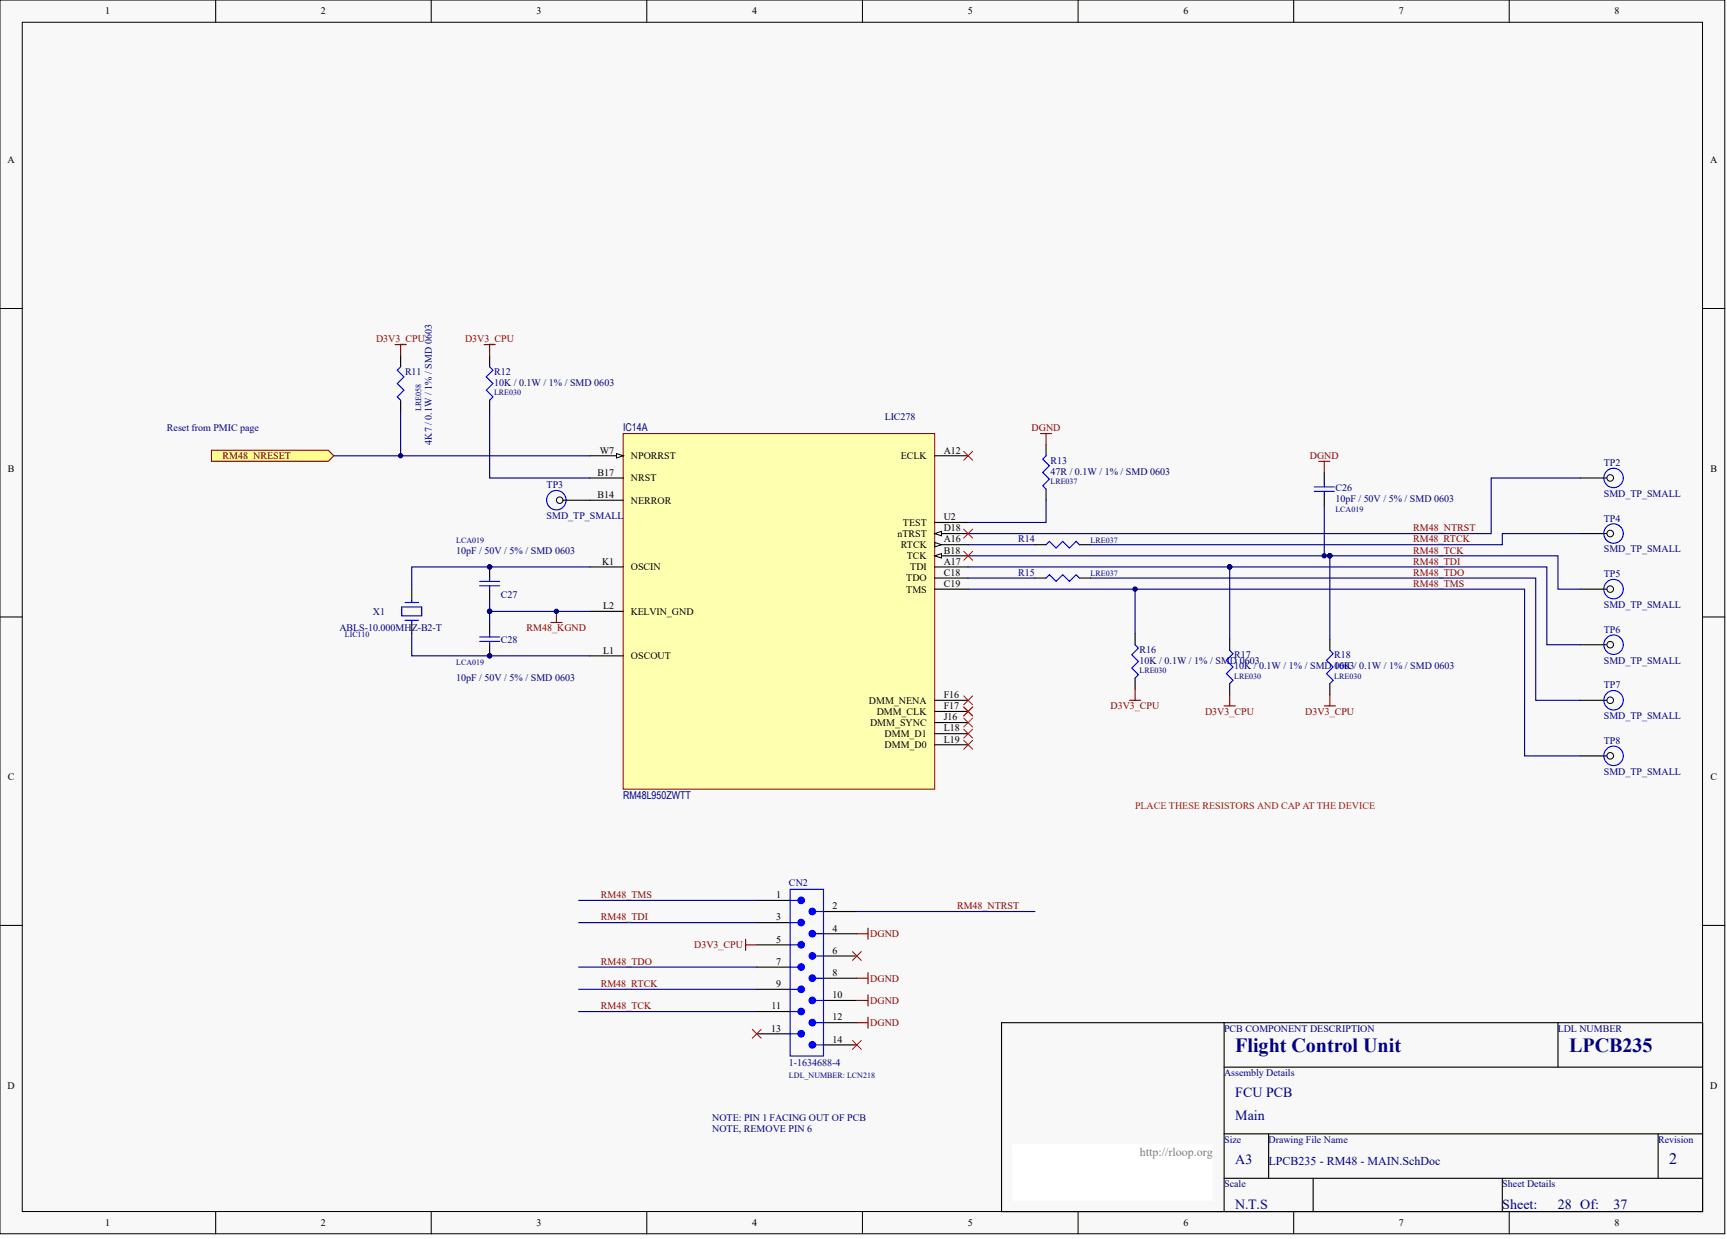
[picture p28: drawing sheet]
<svg xmlns="http://www.w3.org/2000/svg" width="328mm" height="236mm" viewBox="0 0 328 236" stroke-linecap="round" stroke-linejoin="round" font-family="sans-serif">
<defs><g id="words">
<g font-size="3.8" fill="#000080">
<text x="234.9" y="200">Flight Control Unit</text>
<text x="298.4" y="200">LPCB235</text>
</g>
<text font-size="3" fill="#000080" x="317.5" y="221.3">2</text>
<g font-size="2.7" fill="#000080">
<text x="234.9" y="208.7">FCU PCB</text>
<text x="234.9" y="213">Main</text>
<text x="234.9" y="221.4">A3</text>
<text x="234.9" y="229.9">N.T.S</text>
<text x="285.7" y="229.9">Sheet:</text>
<text x="296.3" y="229.9">28 Of:</text>
<text x="306.9" y="229.9">37</text>
</g>
<text font-size="2.3" fill="#808080" x="216.8" y="219.8">http://rloop.org</text>
<text font-size="2.3" fill="#000080" x="241.3" y="221.5">LPCB235 - RM48 - MAIN.SchDoc</text>
<g font-size="2.1" fill="#000080">
<text x="118.5" y="82">IC14A</text>
<text x="118.5" y="152">RM48L950ZWTT</text>
</g>
<g font-size="1.9">
<text x="20" y="2.8">1</text>
<text x="61" y="2.8">2</text>
<text x="102" y="2.8">3</text>
<text x="143" y="2.8">4</text>
<text x="184" y="2.8">5</text>
<text x="225.1" y="2.8">6</text>
<text x="266" y="2.8">7</text>
<text x="307.1" y="2.8">8</text>
<text x="1.4" y="31">A</text>
<text x="325.2" y="31">A</text>
<text x="1.5" y="89.7">B</text>
<text x="114.1" y="86.3">W7</text>
<text x="120" y="87.3">NPORRST</text>
<text x="171.3" y="87.3">ECLK</text>
<text x="179.5" y="86.3">A12</text>
<text x="325.3" y="89.7">B</text>
<text x="113.6" y="94.7">B14</text>
<text x="113.6" y="90.5">B17</text>
<text x="120" y="95.8">NERROR</text>
<text x="120" y="91.6">NRST</text>
<text x="171.7" y="100">TEST</text>
<text x="179.5" y="101.1">D18</text>
<text x="179.5" y="99">U2</text>
<text x="114.5" y="107.4">K1</text>
<text x="170.7" y="102.1">nTRST</text>
<text x="171.3" y="104.2">RTCK</text>
<text x="172.5" y="106.4">TCK</text>
<text x="179.5" y="103.2">A16</text>
<text x="179.5" y="107.4">A17</text>
<text x="179.5" y="105.3">B18</text>
<text x="120" y="108.5">OSCIN</text>
<text x="172.4" y="110.6">TDO</text>
<text x="172.4" y="112.7">TMS</text>
<text x="173.1" y="108.5">TDI</text>
<text x="179.5" y="109.5">C18</text>
<text x="179.5" y="111.6">C19</text>
<text x="114.7" y="115.9">L2</text>
<text x="120" y="116.9">KELVIN_GND</text>
<text x="114.7" y="124.3">L1</text>
<text x="120" y="125.4">OSCOUT</text>
<text x="165.2" y="133.8">DMM_NENA</text>
<text x="166.7" y="135.9">DMM_CLK</text>
<text x="179.5" y="132.8">F16</text>
<text x="179.5" y="134.9">F17</text>
<text x="179.5" y="137">J16</text>
<text x="165.5" y="138.1">DMM_SYNC</text>
<text x="168.2" y="140.2">DMM_D1</text>
<text x="168.2" y="142.3">DMM_D0</text>
<text x="179.5" y="139.1">L18</text>
<text x="179.5" y="141.2">L19</text>
<text x="1.5" y="148.4">C</text>
<text x="325.3" y="148.4">C</text>
<text x="147.6" y="170.8">1</text>
<text x="158.3" y="172.9">2</text>
<text x="147.6" y="175.1">3</text>
<text x="147.6" y="179.3">5</text>
<text x="158.3" y="177.2">4</text>
<text x="147.6" y="183.5">7</text>
<text x="158.3" y="181.4">6</text>
<text x="158.3" y="185.6">8</text>
<text x="146.7" y="192">11</text>
<text x="147.6" y="187.7">9</text>
<text x="158.3" y="189.9">10</text>
<text x="146.7" y="196.2">13</text>
<text x="158.3" y="194.1">12</text>
<text x="158.3" y="198.3">14</text>
<text x="1.4" y="207">D</text>
<text x="325.2" y="207">D</text>
<text x="20" y="233.2">1</text>
<text x="61" y="233.2">2</text>
<text x="102" y="233.2">3</text>
<text x="143" y="233.2">4</text>
<text x="184" y="233.2">5</text>
<text x="225.1" y="233.2">6</text>
<text x="266" y="233.2">7</text>
<text x="307.1" y="233.2">8</text>
</g>
<g font-size="1.9" fill="#800000">
<text x="71.5" y="65.1">D3V3_CPU</text>
<text x="88.4" y="65.1">D3V3_CPU</text>
<text x="196.2" y="82">DGND</text>
<text x="42.3" y="87.3">RM48_NRESET</text>
<text x="249.1" y="87.3">DGND</text>
<text x="268.8" y="101.1">RM48_NTRST</text>
<text x="268.8" y="103.2">RM48_RTCK</text>
<text x="268.8" y="105.3">RM48_TCK</text>
<text x="268.8" y="107.4">RM48_TDI</text>
<text x="268.8" y="109.5">RM48_TDO</text>
<text x="268.8" y="111.6">RM48_TMS</text>
<text x="100.1" y="120.1">RM48_KGND</text>
<text x="211.2" y="134.9">D3V3_CPU</text>
<text x="229.2" y="135.9">D3V3_CPU</text>
<text x="248.2" y="135.9">D3V3_CPU</text>
<text x="114.3" y="170.8">RM48_TMS</text>
<text x="182" y="172.9">RM48_NTRST</text>
<text x="114.3" y="175.1">RM48_TDI</text>
<text x="165.5" y="178.2">DGND</text>
<text x="114.3" y="183.5">RM48_TDO</text>
<text x="132" y="180.3">D3V3_CPU</text>
<text x="114.3" y="187.7">RM48_RTCK</text>
<text x="114.3" y="192">RM48_TCK</text>
<text x="165.5" y="186.7">DGND</text>
<text x="165.5" y="190.9">DGND</text>
<text x="165.5" y="195.1">DGND</text>
</g>
<g font-size="1.9" fill="#000080">
<text x="77" y="71.3">R11</text>
<text x="94" y="71.3">R12</text>
<text x="94" y="73.4">10K / 0.1W / 1% / SMD 0603</text>
<text x="31.7" y="82">Reset from PMIC page</text>
<text x="168.3" y="79.9">LIC278</text>
<text x="82.1" y="84.6" transform="rotate(-90 82.1 84.6)">4K7 / 0.1W / 1% / SMD 0603</text>
<text x="199.8" y="88.2">R13</text>
<text x="305" y="88.6">TP2</text>
<text x="104" y="92.9">TP3</text>
<text x="199.8" y="90.3">47R / 0.1W / 1% / SMD 0603</text>
<text x="254" y="93.5">C26</text>
<text x="254" y="95.6">10pF / 50V / 5% / SMD 0603</text>
<text x="305" y="94.5">SMD_TP_SMALL</text>
<text x="104" y="98.7">SMD_TP_SMALL</text>
<text x="305" y="99.2">TP4</text>
<text x="86.8" y="105.3">10pF / 50V / 5% / SMD 0603</text>
<text x="193.6" y="103.2">R14</text>
<text x="305" y="105.1">SMD_TP_SMALL</text>
<text x="95.2" y="113.8">C27</text>
<text x="193.6" y="109.5">R15</text>
<text x="305" y="109.8">TP5</text>
<text x="70.9" y="116.9">X1</text>
<text x="305" y="115.6">SMD_TP_SMALL</text>
<text x="64.5" y="120.1">ABLS-10.000MHZ-B2-T</text>
<text x="95.2" y="122.2">C28</text>
<text x="216.7" y="124.1">R16</text>
<text x="234.7" y="125.2">R17</text>
<text x="253.8" y="125.2">R18</text>
<text x="305" y="120.3">TP6</text>
<text x="86.8" y="129.6">10pF / 50V / 5% / SMD 0603</text>
<text x="216.7" y="126.2">10K / 0.1W / 1% / SMD 0603</text>
<text x="234.7" y="127.3">10K / 0.1W / 1% / SMD 0603</text>
<text x="253.8" y="127.3">10K / 0.1W / 1% / SMD 0603</text>
<text x="305" y="126.2">SMD_TP_SMALL</text>
<text x="305" y="130.9">TP7</text>
<text x="305" y="136.8">SMD_TP_SMALL</text>
<text x="305" y="141.5">TP8</text>
<text x="305" y="147.3">SMD_TP_SMALL</text>
<text x="150" y="168.5">CN2</text>
<text x="232.8" y="196.2">PCB COMPONENT DESCRIPTION</text>
<text x="296.3" y="196.2">LDL NUMBER</text>
<text x="150" y="202.8">1-1634688-4</text>
<text x="232.8" y="204.7">Assembly Details</text>
<text x="135.4" y="213.1">NOTE: PIN 1 FACING OUT OF PCB</text>
<text x="135.4" y="215.2">NOTE, REMOVE PIN 6</text>
<text x="232.8" y="217.3">Size</text>
<text x="241.3" y="217.3">Drawing File Name</text>
<text x="315.3" y="217.3">Revision</text>
<text x="232.8" y="225.8">Scale</text>
<text x="285.7" y="225.8">Sheet Details</text>
</g>
<text font-size="1.9" fill="#f00" x="215.9" y="153.9">PLACE THESE RESISTORS AND CAP AT THE DEVICE</text>
<g font-size="1.5" fill="#000080">
<text x="94" y="75.1">LRE030</text>
<text x="80.1" y="78.2" transform="rotate(-90 80.1 78.2)">LRE058</text>
<text x="199.8" y="92.1">LRE037</text>
<text x="254" y="97.3">LCA019</text>
<text x="86.8" y="103.3">LCA019</text>
<text x="207.4" y="103.3">LRE037</text>
<text x="207.4" y="109.6">LRE037</text>
<text x="65.6" y="121.2">LIC110</text>
<text x="86.8" y="126.5">LCA019</text>
<text x="216.7" y="128">LRE030</text>
<text x="234.7" y="129.1">LRE030</text>
<text x="253.8" y="129.1">LRE030</text>
<text x="150" y="205">LDL_NUMBER: LCN218</text>
</g>
</g></defs>
<g fill="#f8f8f8" stroke="#000" stroke-width=".19">
<path d="M0 0h328v234.7h-328z"/>
<path d="M4.2 4.2h319.6v226.2h-319.6z"/>
</g>
<g fill="none" stroke="#000" stroke-width=".19">
<path d="M41 0v4.2M82 0v4.2M123 0v4.2M164 0v4.2M205 0v4.2M246 0v4.2M287 0v4.2M0 58.7h4.2M323.8 58.7h4.2M0 117.3h4.2M323.8 117.3h4.2M0 176h4.2"/>
<path d="M323.8 176h4.2M41 230.5v4.2M82 230.5v4.2M123 230.5v4.2M164 230.5v4.2M205 230.5v4.2M246 230.5v4.2M287 230.5v4.2"/>
</g>
<g fill="none" stroke="#000" stroke-width=".21">
<path d="M105.8 95.1h6.4M198.9 84.6v2.1M198.9 93v2.1M251.8 89.9v2.1M251.8 94.1v2.1M78.3 112.1v2.1M78.3 118.4v2.1M93.1 107.8v2.1M93.1 112.1v2.1M93.1 118.4v2.1M196.8 103.6h2.1M196.8 109.9h2.1"/>
<path d="M205.3 103.6h2.1M205.3 109.9h2.1M93.1 122.6v2.1M215.9 120.5v2.1M215.9 129v2.1M233.9 121.6v2.1M233.9 130v2.1M252.9 121.6v2.1M252.9 130v2.1M190.5 194.5h133.3v36h-133.3zM232.8 194.5v36M296.3 194.5v8.5"/>
<path d="M232.8 203h91M232.8 215.7h91M241.3 215.7v8.4M315.3 215.7v8.4M232.8 224.1h91M249.7 224.1v6.4M285.7 224.1v6.4"/>
</g>
<path d="M192.6 217.8h38.1v10.5h-38.1z" fill="#fff" stroke="#fff" stroke-width=".19"/>
<g fill="none" stroke="#00f" stroke-width=".21">
<path d="M198.9 86.7l-.6 .6 1.3 1.3-1.3 1.3 1.3 1.2-1.3 1.3 .6 .6M249.9 92.6h3.9M249.9 93.5h3.9M251.8 92v.6M251.8 93.5v.6M76.4 115.4h3.8v1.7h-3.8zM77 114.6h2.6M77 118h2.6M78.3 114.2v.4M78.3 118v.4M91.2 111.4h3.8M91.2 110.6h3.8"/>
<path d="M93.1 109.9v.7M93.1 111.4v.7M198.9 103.6l.7-.6 1.2 1.2 1.3-1.2 1.3 1.2 1.3-1.2 .6 .6M198.9 109.9l.7-.6 1.2 1.3 1.3-1.3 1.3 1.3 1.3-1.3 .6 .6M91.2 122h3.8M91.2 121.2h3.8M93.1 120.5v.7M93.1 122v.6M215.9 122.6l.6 .7-1.3 1.2 1.3 1.3-1.3 1.3 1.3 1.2-.6 .7M233.9 123.7l.6 .6-1.3 1.3 1.3 1.3-1.3 1.2 1.3 1.3-.6 .6M252.9 123.7l.6 .6-1.2 1.3 1.2 1.3-1.2 1.2 1.2 1.3-.6 .6"/>
</g>
<g fill="#000080" stroke="#000080" stroke-width=".19">
<circle cx="93.1" cy="107.8" r=".41"/>
<circle cx="93.1" cy="124.7" r=".41"/>
<circle cx="93.1" cy="116.3" r=".41"/>
<circle cx="105.8" cy="116.3" r=".41"/>
<circle cx="215.9" cy="112" r=".41"/>
<circle cx="233.8" cy="107.8" r=".41"/>
<circle cx="251.8" cy="105.7" r=".41"/>
</g>
<path d="M251.8 96.2v9.5M93.1 116.3v2.1M112.2 107.8h-33.9v4.3M215.9 112.1v8.4M233.9 107.8v13.8M78.3 120.5v4.2h33.9" fill="none" stroke="#000080" stroke-width=".21"/>
<path d="M197.9 82.5h2.1M198.9 82.5v2.1M250.8 87.7h2.1M251.8 87.7v2.2M104.8 118.4h2.1M105.8 116.3v2.1M214.8 133.2h2.1M215.9 131.1v2.1M232.8 134.3h2.1M233.9 132.1v2.2M251.8 134.3h2.2M252.9 132.1v2.2" fill="none" stroke="#800000" stroke-width=".21"/>
<circle cx="106.4" cy="95.1" r=".62" fill="#f8f8f8" stroke="#000" stroke-width=".19"/>
<circle cx="105.8" cy="95.1" r="1.85" fill="none" stroke="#00f" stroke-width=".21"/>
<path d="M63.5 86.7h48.7" fill="none" stroke="#000080" stroke-width=".21"/>
<path d="M40.2 85.6h22.2l1.1 1.1-1.1 1h-22.2z" fill-rule="evenodd" fill="#ffff80" stroke="#800000" stroke-width=".19"/>
<path d="M93.1 67.7v2.1M93.1 76.1v2.1" fill="none" stroke="#000" stroke-width=".21"/>
<path d="M93.1 69.8l.7 .6-1.3 1.3 1.3 1.2-1.3 1.3 1.3 1.3-.7 .6" fill="none" stroke="#00f" stroke-width=".21"/>
<path d="M92.1 65.5h2.1M93.1 65.5v2.2" fill="none" stroke="#800000" stroke-width=".21"/>
<path d="M93.1 78.2v12.7h19.1" fill="none" stroke="#000080" stroke-width=".21"/>
<path d="M118.5 82.5h59.3v67.6h-59.3z" fill="#ffffb0" stroke="#800000" stroke-width=".19"/>
<path d="M177.8 86.7h6.3M177.8 103.6h6.3" fill="none" stroke="#000" stroke-width=".21"/>
<path d="M177.8 103.2l1.2 .4-1.2 .4z" fill="#f8f8f8" stroke="#000" stroke-width=".19"/>
<path d="M112.2 95.1h6.3M112.2 90.9h6.3M177.8 107.8h6.3M177.8 105.7h6.3" fill="none" stroke="#000" stroke-width=".21"/>
<path d="M177.8 105.7l1.2-.4v.8z" fill="#f8f8f8" stroke="#000" stroke-width=".19"/>
<path d="M177.8 109.9h6.3M177.8 112.1h6.3M177.8 101.5h6.3" fill="none" stroke="#000" stroke-width=".21"/>
<path d="M177.8 101.5l1.2-.4v.8z" fill="#f8f8f8" stroke="#000" stroke-width=".19"/>
<path d="M112.2 86.7h6.3M177.8 99.4h6.3M112.2 107.8h6.3M112.2 116.3h6.3M112.2 124.7h6.3M177.8 133.2h6.3M177.8 135.3h6.3M177.8 137.4h6.3M177.8 139.5h6.3M177.8 141.7h6.3" fill="none" stroke="#000" stroke-width=".21"/>
<path d="M117.2 86.3l1.3 .4-1.3 .4z" fill="#f8f8f8" stroke="#000" stroke-width=".19"/>
<path d="M76.2 67.7v2.1M76.2 76.1v2.1M300.5 90.9h6.4" fill="none" stroke="#000" stroke-width=".21"/>
<path d="M76.2 69.8l-.6 .6 1.2 1.3-1.2 1.2 1.2 1.3-1.2 1.3 .6 .6" fill="none" stroke="#00f" stroke-width=".21"/>
<path d="M75.1 65.5h2.1M76.2 65.5v2.2" fill="none" stroke="#800000" stroke-width=".21"/>
<path d="M76.2 78.2v8.5" fill="none" stroke="#000080" stroke-width=".21"/>
<circle cx="76.2" cy="86.7" r=".41" fill="#000080" stroke="#000080" stroke-width=".19"/>
<circle cx="306.2" cy="90.9" r=".62" fill="#f8f8f8" stroke="#000" stroke-width=".19"/>
<circle cx="306.9" cy="90.9" r="1.85" fill="none" stroke="#00f" stroke-width=".21"/>
<path d="M300.5 101.5h6.4" fill="none" stroke="#000" stroke-width=".21"/>
<circle cx="306.2" cy="101.5" r=".62" fill="#f8f8f8" stroke="#000" stroke-width=".19"/>
<circle cx="306.9" cy="101.5" r="1.85" fill="none" stroke="#00f" stroke-width=".21"/>
<path d="M300.5 112.1h6.4" fill="none" stroke="#000" stroke-width=".21"/>
<circle cx="306.2" cy="112" r=".62" fill="#f8f8f8" stroke="#000" stroke-width=".19"/>
<circle cx="306.9" cy="112" r="1.85" fill="none" stroke="#00f" stroke-width=".21"/>
<path d="M300.5 122.6h6.4" fill="none" stroke="#000" stroke-width=".21"/>
<circle cx="306.2" cy="122.6" r=".62" fill="#f8f8f8" stroke="#000" stroke-width=".19"/>
<circle cx="306.9" cy="122.6" r="1.85" fill="none" stroke="#00f" stroke-width=".21"/>
<path d="M300.5 133.2h6.4" fill="none" stroke="#000" stroke-width=".21"/>
<circle cx="306.2" cy="133.2" r=".62" fill="#f8f8f8" stroke="#000" stroke-width=".19"/>
<circle cx="306.9" cy="133.2" r="1.85" fill="none" stroke="#00f" stroke-width=".21"/>
<path d="M300.5 143.8h6.4" fill="none" stroke="#000" stroke-width=".21"/>
<circle cx="306.2" cy="143.8" r=".62" fill="#f8f8f8" stroke="#000" stroke-width=".19"/>
<g fill="none" stroke="#00f" stroke-width=".21">
<path d="M150.3 169.1h6.3v31.8h-6.3zM150.3 175.5h1.4M150.3 171.3h1.4M150.3 179.7h1.4M155.1 173.4h1.5M155.1 177.6h1.5M150.3 183.9h1.4M150.3 192.4h1.4M150.3 188.2h1.4M150.3 196.6h1.4M155.1 181.8h1.5M155.1 186.1h1.5"/>
<path d="M155.1 190.3h1.5M155.1 194.5h1.5M155.1 198.7h1.5"/>
<circle cx="306.9" cy="143.8" r="1.85"/>
</g>
<g fill="none" stroke="#000080" stroke-width=".21">
<path d="M198.9 95.1v4.3h-14.8M300.5 90.9h-16.9v10.6h-99.5M93.1 114.2v2.1h19.1M184.1 107.8h110.1v14.8h6.3M184.1 112.1h105.8v31.7h10.6M184.1 103.6h12.7M184.1 105.7h68.8M184.1 109.9h12.7M207.4 109.9h84.7v23.3h8.4M252.9 105.7h43.4v6.4h4.2M252.9 105.7v15.9M300.5 101.5h-14.8v2.1h-78.3"/>
<path d="M110.1 171.3h33.8M110.1 175.5h33.8M163 173.4h33.8M110.1 183.9h33.8M110.1 188.2h33.8M110.1 192.4h33.8"/>
</g>
<g fill="#000080" stroke="#000080" stroke-width=".19">
<circle cx="252.9" cy="105.7" r=".41"/>
<circle cx="233.8" cy="107.8" r=".41"/>
<circle cx="93.1" cy="116.3" r=".41"/>
</g>
<g fill="none" stroke="#f00" stroke-width=".19">
<path d="M183.3 85.8l1.7 1.7M185 85.8l-1.7 1.7M183.3 104.9l1.7 1.7M183.3 100.6l1.7 1.7M185 104.9l-1.7 1.7M185 100.6l-1.7 1.7M183.3 132.4l1.7 1.6M183.3 134.5l1.7 1.7M183.3 136.6l1.7 1.7M183.3 138.7l1.7 1.7M185 132.4l-1.7 1.6M185 134.5l-1.7 1.7"/>
<path d="M185 136.6l-1.7 1.7M185 138.7l-1.7 1.7M183.3 140.8l1.7 1.7M185 140.8l-1.7 1.7M143.1 195.8l1.7 1.7M144.8 195.8l-1.7 1.7M162.1 181l1.7 1.7M162.1 197.9l1.7 1.7M163.8 181l-1.7 1.7M163.8 197.9l-1.7 1.7"/>
</g>
<g fill="none" stroke="#000" stroke-width=".21">
<path d="M143.9 175.5h6.4M143.9 171.3h6.4M143.9 179.7h6.4M156.6 173.4h6.4M156.6 177.6h6.4M143.9 183.9h6.4M143.9 192.4h6.4M143.9 188.2h6.4M143.9 196.6h6.4M156.6 181.8h6.4M156.6 186.1h6.4M156.6 190.3h6.4"/>
<path d="M156.6 194.5h6.4M156.6 198.7h6.4"/>
</g>
<g fill="#00f" stroke="#00f" stroke-width=".21">
<circle cx="154.5" cy="173.4" r=".62"/>
<circle cx="154.5" cy="177.6" r=".62"/>
<circle cx="152.4" cy="175.5" r=".62"/>
<circle cx="152.4" cy="171.2" r=".62"/>
<circle cx="152.4" cy="179.7" r=".62"/>
<circle cx="154.5" cy="181.8" r=".62"/>
<circle cx="152.4" cy="183.9" r=".62"/>
<circle cx="154.5" cy="186" r=".62"/>
<circle cx="154.5" cy="190.3" r=".62"/>
<circle cx="154.5" cy="194.5" r=".62"/>
<circle cx="152.4" cy="192.4" r=".62"/>
<circle cx="152.4" cy="188.2" r=".62"/>
<circle cx="152.4" cy="196.6" r=".62"/>
<circle cx="154.5" cy="198.7" r=".62"/>
</g>
<path d="M141.8 178.7v2.1M141.8 179.7h2.1M163 177.6h2.1M165.1 176.5v2.2M163 186.1h2.1M163 190.3h2.1M163 194.5h2.1M165.1 185v2.1M165.1 189.2v2.1M165.1 193.5v2.1" fill="none" stroke="#800000" stroke-width=".21"/>
<use href="#words"/>
</svg>
